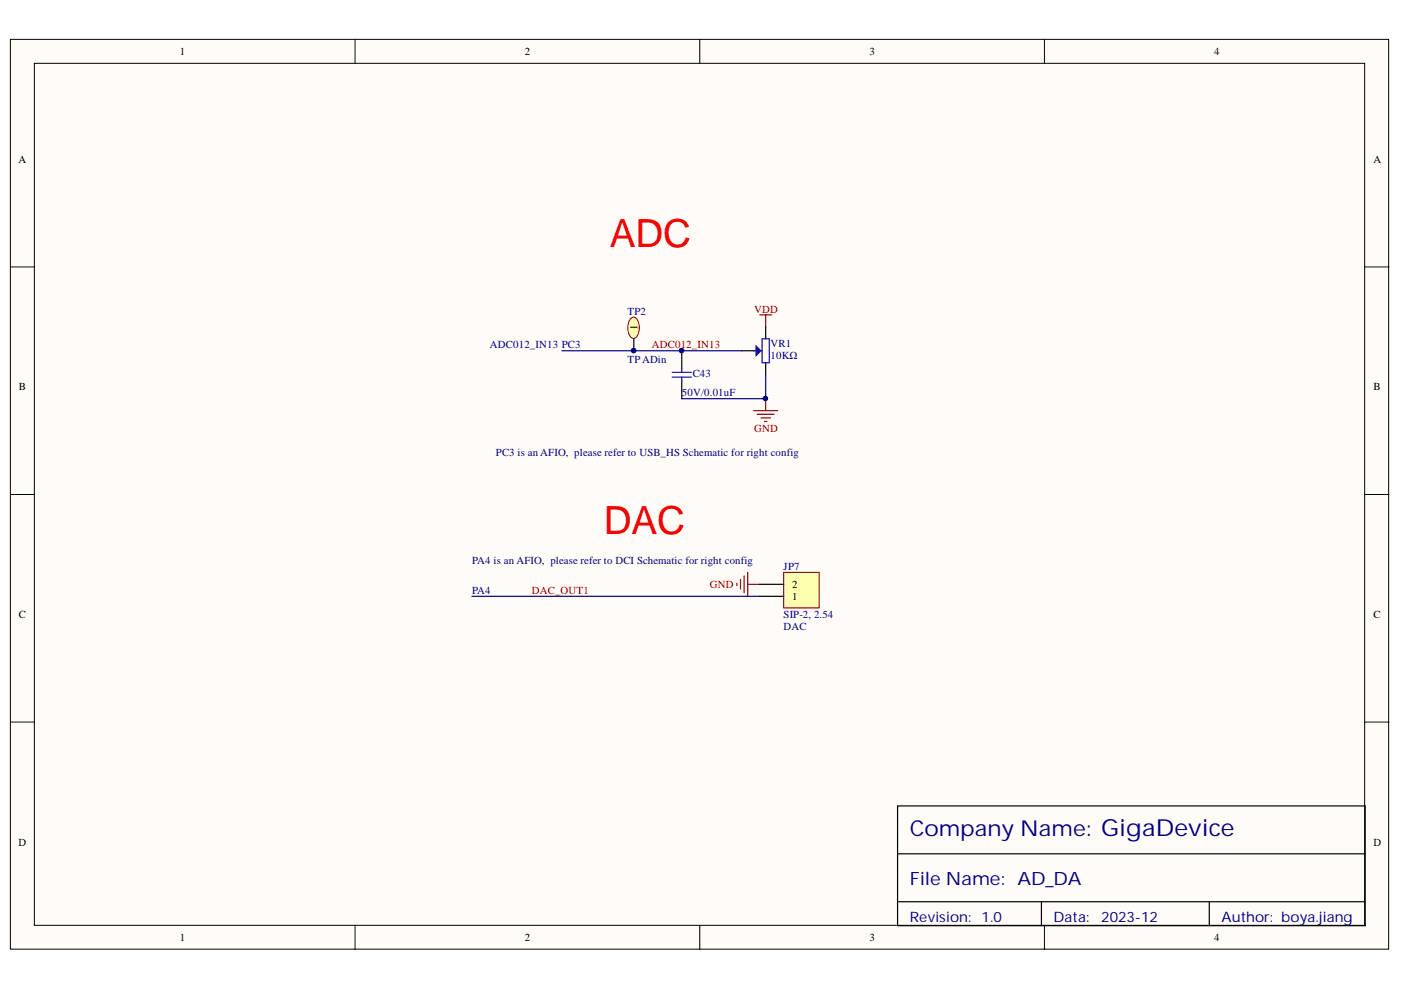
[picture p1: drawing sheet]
<svg xmlns="http://www.w3.org/2000/svg" width="297mm" height="210mm" viewBox="0 0 297 210" stroke-linecap="round" stroke-linejoin="round" font-family="sans-serif">
<defs><g id="words">
<g font-size="8.2" fill="#f00">
<text x="129.3" y="52.3">ADC</text>
<text x="128" y="113.3">DAC</text>
</g>
<text font-size="4.6" fill="#000080" x="192.9" y="177.3">Company Name: GigaDevice</text>
<text font-size="3.9" fill="#000080" x="192.9" y="187.7">File Name: AD_DA</text>
<g font-size="3" fill="#000080">
<text x="192.9" y="195.4">Revision: 1.0</text>
<text x="223.3" y="195.4">Data:</text>
<text x="233.5" y="195.4">2023-12</text>
<text x="259" y="195.4">Author: boya.jiang</text>
</g>
<g font-size="2.3">
<text x="38.2" y="11.7">1</text>
<text x="111.2" y="11.7">2</text>
<text x="184.3" y="11.7">3</text>
<text x="257.4" y="11.7">4</text>
<text x="3.9" y="34.5">A</text>
<text x="291.2" y="34.5">A</text>
<text x="135.2" y="70.1" transform="rotate(-90 135.2 70.1)">1</text>
<text x="4" y="82.8">B</text>
<text x="291.2" y="82.8">B</text>
<text x="167.9" y="124.7">2</text>
<text x="4" y="131">C</text>
<text x="167.9" y="127.2">1</text>
<text x="291.2" y="131">C</text>
<text x="3.9" y="179.3">D</text>
<text x="291.2" y="179.3">D</text>
<text x="38.2" y="199.6">1</text>
<text x="111.2" y="199.6">2</text>
<text x="184.3" y="199.6">3</text>
<text x="257.4" y="199.6">4</text>
</g>
<g font-size="2.3" fill="#000080">
<text x="133.1" y="66.8">TP2</text>
<text x="103.9" y="73.9">ADC012_IN13 PC3</text>
<text x="133.1" y="76.9">TPADin</text>
<text x="163.4" y="73.6">VR1</text>
<text x="163.4" y="76.2">10KΩ</text>
<text x="146.9" y="80">C43</text>
<text x="144.6" y="84">50V/0.01uF</text>
<text x="105.2" y="96.7">PC3 is an AFIO, please refer to USB_HS Schematic for right config</text>
<text x="100.1" y="119.6">PA4 is an AFIO, please refer to DCI Schematic for right config</text>
<text x="100.1" y="125.9">PA4</text>
<text x="166.2" y="120.9">JP7</text>
<text x="166.2" y="131">SIP-2, 2.54</text>
<text x="166.2" y="133.6">DAC</text>
</g>
<g font-size="2.3" fill="#800000">
<text x="159.9" y="66.3">VDD</text>
<text x="138.2" y="73.9">ADC012_IN13</text>
<text x="159.9" y="91.6">GND</text>
<text x="112.8" y="125.9">DAC_OUT1</text>
<text x="150.5" y="124.7">GND</text>
</g>
</g></defs>
<g fill="#fffcf8" stroke="#000" stroke-width=".21">
<path d="M2.2 8.3h292.2v192.9h-292.2z"/>
<path d="M7.3 13.4h282v182.8h-282z"/>
</g>
<path d="M75.3 8.3v5.1M148.4 8.3v5.1M221.4 8.3v5.1M2.2 56.6h5.1M289.4 56.6h5.1M2.2 104.8h5.1M289.4 104.8h5.1M2.2 153.1h5.1M289.4 153.1h5.1M75.3 196.3v5M148.4 196.3v5M221.4 196.3v5" fill="none" stroke="#000" stroke-width=".21"/>
<path d="M190.3 170.9h99.1v25.4h-99.1zM190.3 181h99.1M190.3 191.2h99.1M220.8 191.2v5.1M256.4 191.2v5.1" fill="none" stroke="#000" stroke-width=".25"/>
<path d="M161.1 66.8h2.5M162.3 66.8v2.5M159.8 87.1h5.1M160.6 87.8h3.5M161.3 88.6h2.1M162.1 89.4h.5M162.3 84.5v2.6" fill="none" stroke="#800000" stroke-width=".25"/>
<circle cx="162.3" cy="84.5" r=".46" fill="#000080" stroke="#000080" stroke-width=".21"/>
<path d="M133.7 67.5a.84 .84 0 0 1 .9-.2 .84 .84 0 0 1 .6 .6 3.2 3.2 0 0 1-.5 3.8 1.05 1.05 0 0 1-1.4-1.1 3.5 3.5 0 0 1 .4-3.1z" fill="#ffffb0" stroke="#800000" stroke-width=".21"/>
<path d="M134.4 71.8v2.6M157.3 74.4h2.5" fill="none" stroke="#000" stroke-width=".25"/>
<circle cx="134.3" cy="74.3" r=".46" fill="#000080" stroke="#000080" stroke-width=".21"/>
<path d="M156.2 123.6v.5M157 122.9v2M157.8 122.1v3.6M158.5 121.4v5M158.5 123.9h2.6" fill="none" stroke="#800000" stroke-width=".25"/>
<path d="M159.8 74.4h1.8" fill="none" stroke="#00f" stroke-width=".25"/>
<path d="M160.3 73.4l1 1-1 1z" fill="#00f"/>
<path d="M160.3 73.4l1 1-1 1zM161.6 71.8h1.5v5.1h-1.5z" fill="none" stroke="#00f" stroke-width=".25"/>
<path d="M162.3 69.3v2.5M162.3 76.9v2.6" fill="none" stroke="#000" stroke-width=".25"/>
<path d="M166.2 121.4h7.5v7.5h-7.5z" fill="#ffffb0" stroke="#800000" stroke-width=".21"/>
<path d="M144.5 74.4v3.8M144.5 80.7v3.8M161.1 126.4h5.1M161.1 123.9h5.1" fill="none" stroke="#000" stroke-width=".25"/>
<g fill="#000080" stroke="#000080" stroke-width=".21">
<circle cx="144.5" cy="74.3" r=".46"/>
<circle cx="134.3" cy="74.3" r=".46"/>
<circle cx="162.3" cy="84.5" r=".46"/>
</g>
<path d="M142.5 78.9h4.1M142.5 80h4.1M144.5 78.2v.7M144.5 80v.7" fill="none" stroke="#00f" stroke-width=".25"/>
<path d="M119.1 74.4h38.2M162.3 79.5v5h-17.8M100.1 126.4h61" fill="none" stroke="#000080" stroke-width=".25"/>
<use href="#words"/>
</svg>
